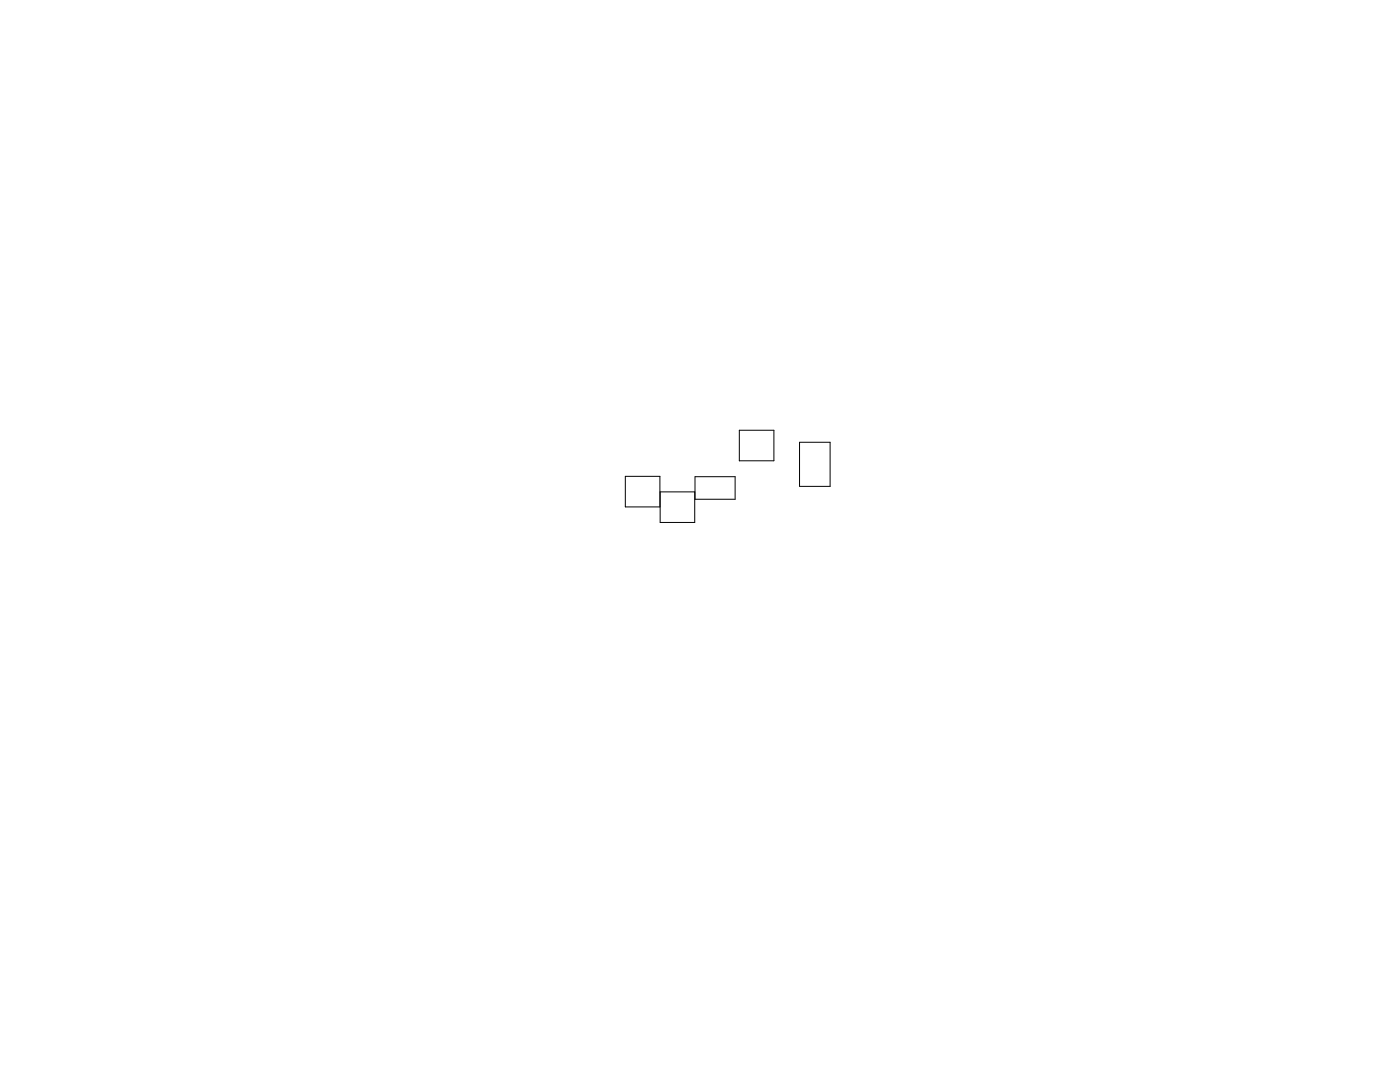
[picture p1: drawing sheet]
<svg xmlns="http://www.w3.org/2000/svg" width="279mm" height="216mm" viewBox="0 0 279 216" stroke-linecap="round" stroke-linejoin="round" font-family="sans-serif">
<path d="M124.8 95.1h6.9v6h-6.9zM131.7 98.1h6.9v6.1h-6.9zM138.7 95.1h8v4.5h-8zM147.5 85.8h6.9v6.2h-6.9zM159.6 88.3h6.1v8.8h-6.1z" fill="none" stroke="#000" stroke-width=".2"/>
</svg>
